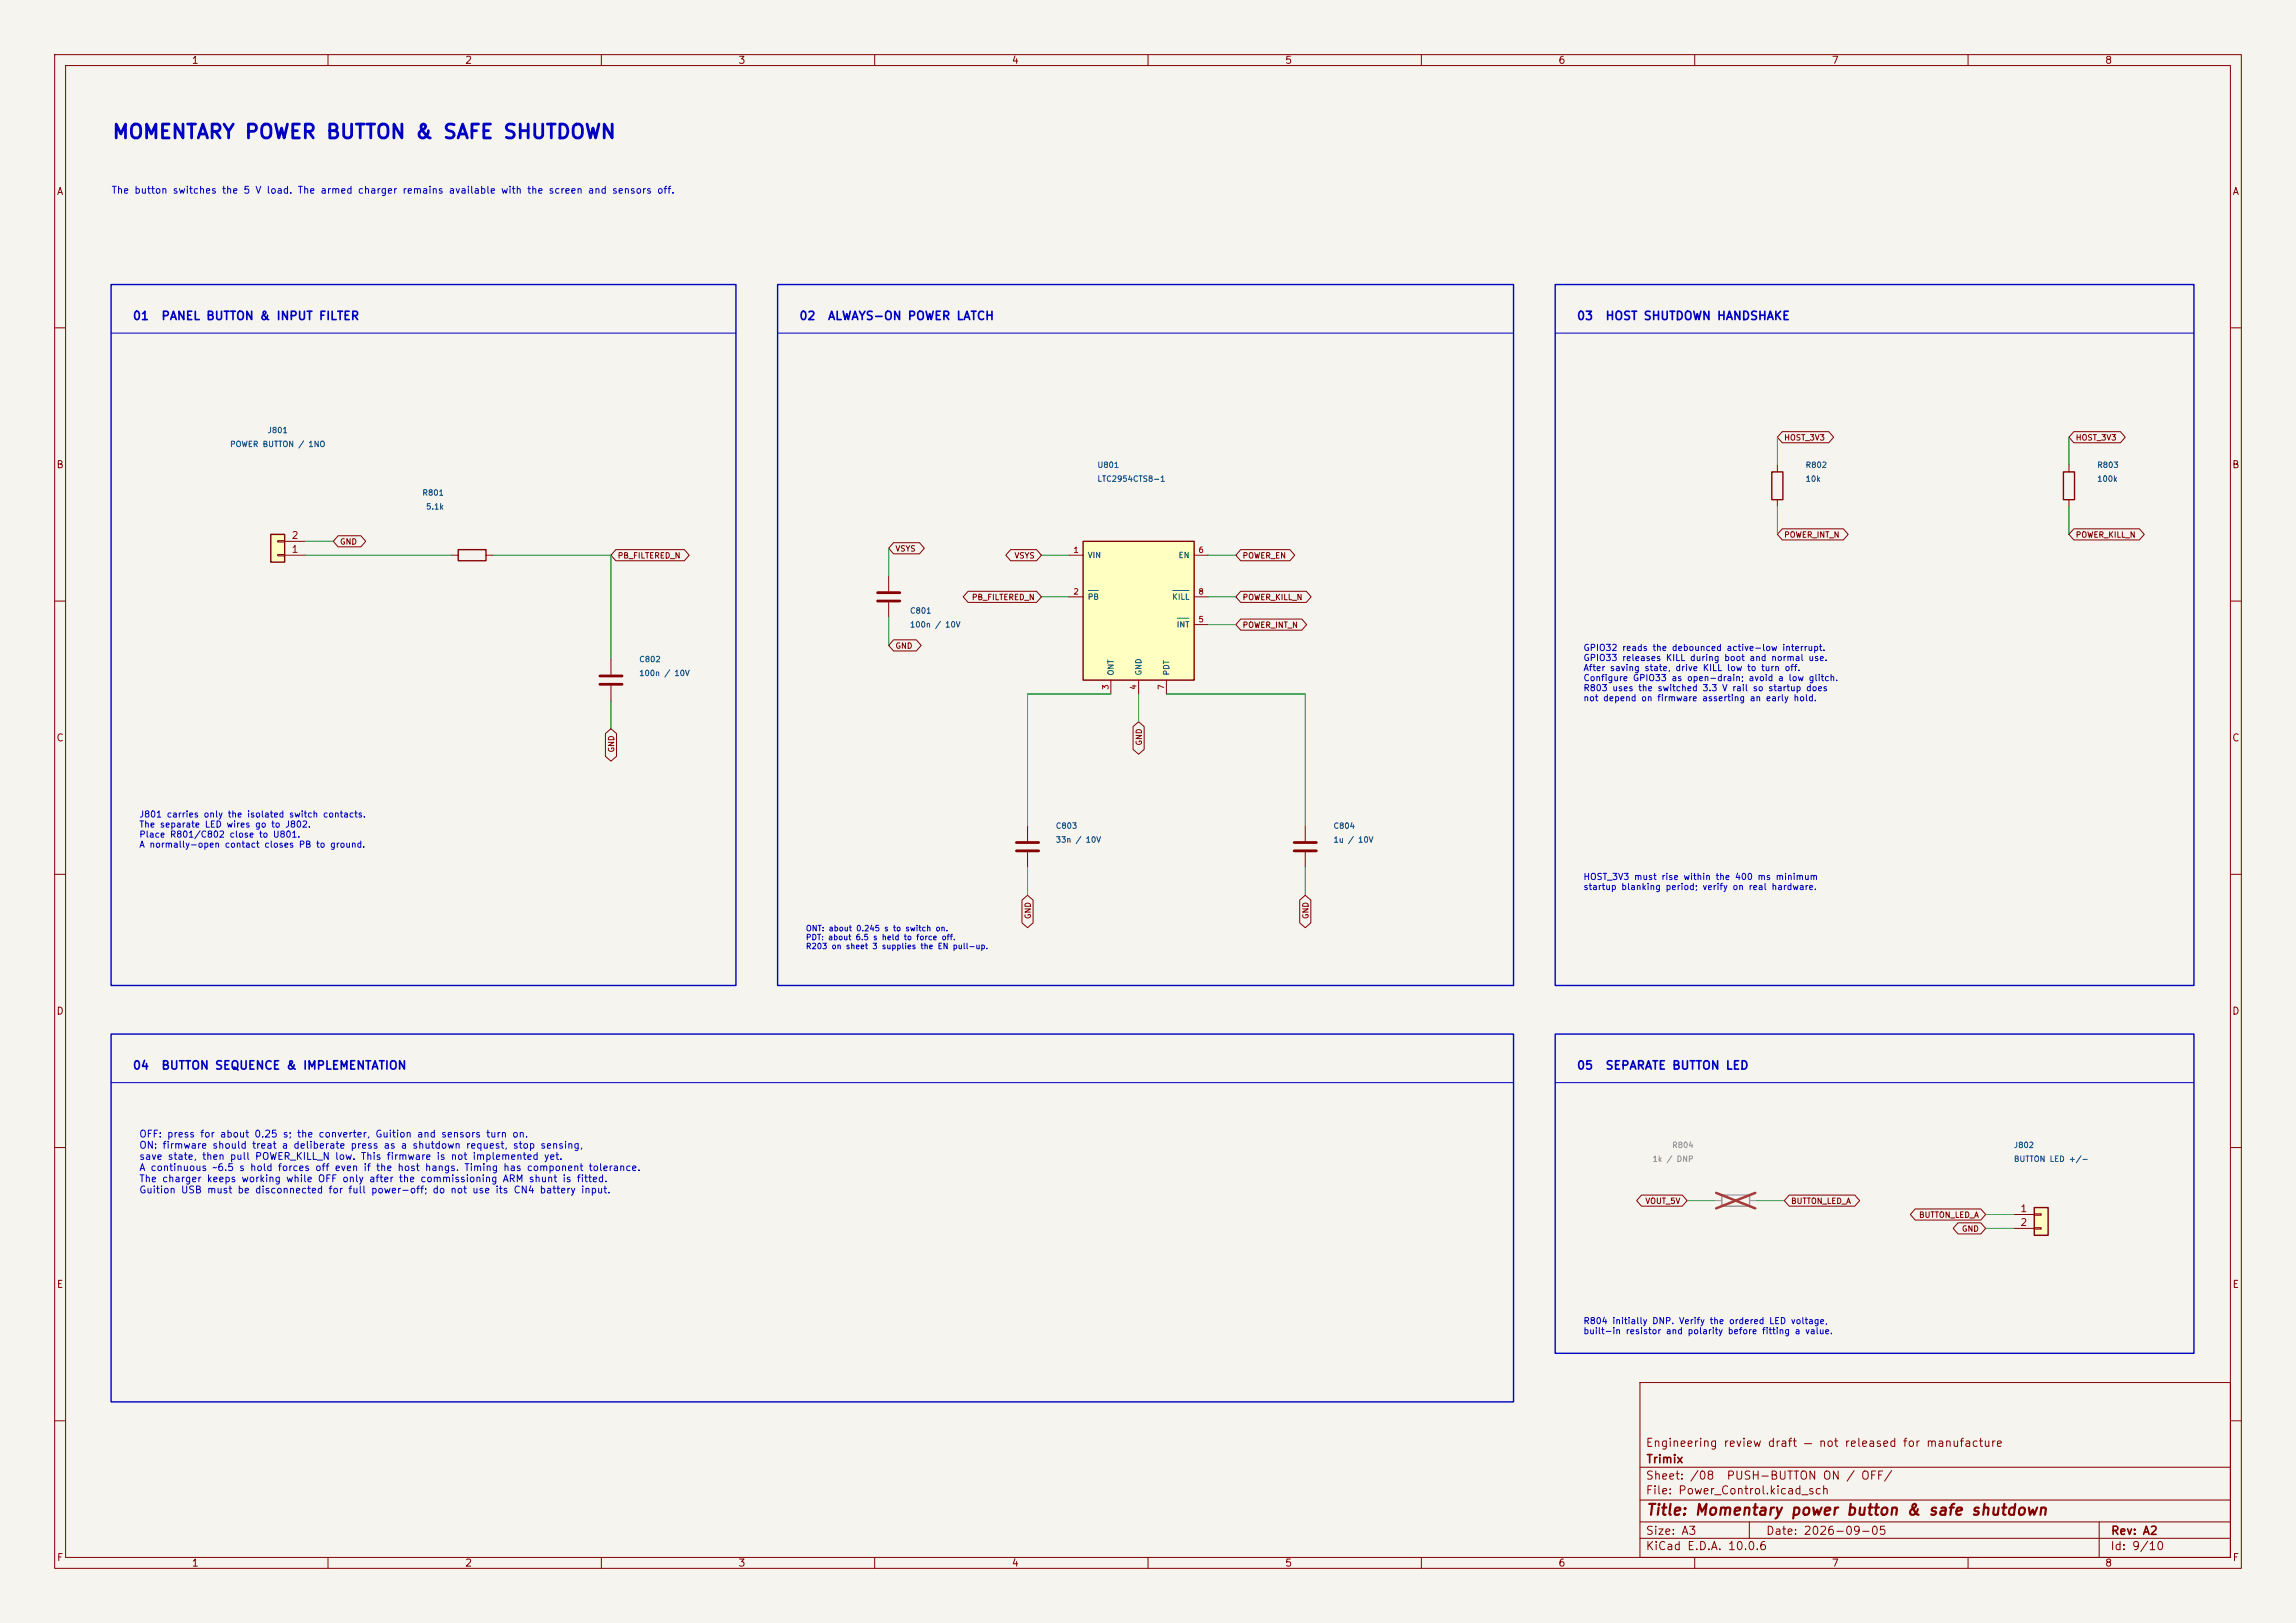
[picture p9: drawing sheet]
<svg xmlns="http://www.w3.org/2000/svg" width="420mm" height="297mm" viewBox="0 0 420 297" stroke-linecap="round" stroke-linejoin="round" font-family="sans-serif">
<defs><g id="words">
<text font-size="2.5" fill="#0000c2" x="20.4" y="26">MOMENTARY POWER BUTTON &amp; SAFE SHUTDOWN</text>
<text font-size="2" fill="#840000" x="301" y="277.8">Title: Momentary power button &amp; safe shutdown</text>
<g font-size="1.5" fill="#0000c2">
<text x="24.2" y="58.9">01</text>
<text x="29.4" y="58.9">PANEL BUTTON &amp; INPUT FILTER</text>
<text x="146.1" y="58.9">02</text>
<text x="151.3" y="58.9">ALWAYS-ON POWER LATCH</text>
<text x="288.3" y="58.9">03</text>
<text x="293.6" y="58.9">HOST SHUTDOWN HANDSHAKE</text>
<text x="24.2" y="196.1">04</text>
<text x="29.4" y="196.1">BUTTON SEQUENCE &amp; IMPLEMENTATION</text>
<text x="288.3" y="196.1">05</text>
<text x="293.6" y="196.1">SEPARATE BUTTON LED</text>
</g>
<g font-size="1.5" fill="#840000">
<text x="300.9" y="265.1">Engineering review draft — not released for manufacture</text>
<text x="301" y="268.1">Trimix</text>
<text x="300.9" y="273.8">File: Power_Control.kicad_sch</text>
<text x="300.9" y="271.1">Sheet: /08</text>
<text x="315.7" y="271.1">PUSH-BUTTON ON / OFF/</text>
<text x="300.9" y="281.2">Size: A3</text>
<text x="322.9" y="281.2">Date: 2026-09-05</text>
<text x="386" y="281.2">Rev: A2</text>
<text x="300.9" y="284">KiCad E.D.A. 10.0.6</text>
<text x="385.9" y="284">Id: 9/10</text>
</g>
<g font-size="1.3" fill="#840000">
<text x="35" y="12">1</text>
<text x="85" y="12">2</text>
<text x="135" y="12">3</text>
<text x="185" y="12">4</text>
<text x="235" y="12">5</text>
<text x="285" y="12">6</text>
<text x="335" y="12">7</text>
<text x="385" y="12">8</text>
<text x="10.3" y="36">A</text>
<text x="408.3" y="36">A</text>
<text x="10.2" y="86">B</text>
<text x="408.2" y="86">B</text>
<text x="10.2" y="136">C</text>
<text x="408.2" y="136">C</text>
<text x="10.2" y="186">D</text>
<text x="408.2" y="186">D</text>
<text x="10.3" y="236">E</text>
<text x="408.3" y="236">E</text>
<text x="10.3" y="286">F</text>
<text x="35" y="287">1</text>
<text x="85" y="287">2</text>
<text x="135" y="287">3</text>
<text x="185" y="287">4</text>
<text x="235" y="287">5</text>
<text x="285" y="287">6</text>
<text x="335" y="287">7</text>
<text x="385" y="287">8</text>
<text x="408.3" y="286">F</text>
</g>
<g font-size="1.3" fill="#0000c2">
<text x="20.3" y="35.7">The button switches the 5 V load. The armed charger remains available with the screen and sensors off.</text>
<text x="25.4" y="208.5">OFF: press for about 0.25 s; the converter, Guition and sensors turn on.</text>
<text x="25.4" y="210.5">ON: firmware should treat a deliberate press as a shutdown request, stop sensing,</text>
<text x="25.4" y="212.6">save state, then pull POWER_KILL_N low. This firmware is not implemented yet.</text>
<text x="25.4" y="214.6">A continuous ~6.5 s hold forces off even if the host hangs. Timing has component tolerance.</text>
<text x="25.4" y="216.6">The charger keeps working while OFF only after the commissioning ARM shunt is fitted.</text>
<text x="25.4" y="218.7">Guition USB must be disconnected for full power-off; do not use its CN4 battery input.</text>
</g>
<g font-size="1.3" fill="#a90000">
<text x="53.2" y="101.5">1</text>
<text x="53.2" y="98.9">2</text>
<text x="369.5" y="222.1">1</text>
<text x="369.5" y="224.7">2</text>
</g>
<g font-size="1.1" fill="#0000c2">
<text x="289.5" y="119.4">GPIO32 reads the debounced active-low interrupt.</text>
<text x="289.5" y="121.2">GPIO33 releases KILL during boot and normal use.</text>
<text x="289.5" y="123.1">After saving state, drive KILL low to turn off.</text>
<text x="289.5" y="124.9">Configure GPIO33 as open-drain; avoid a low glitch.</text>
<text x="289.5" y="126.8">R803 uses the switched 3.3 V rail so startup does</text>
<text x="289.5" y="128.6">not depend on firmware asserting an early hold.</text>
<text x="25.4" y="149.9">J801 carries only the isolated switch contacts.</text>
<text x="25.4" y="151.7">The separate LED wires go to J802.</text>
<text x="25.4" y="153.6">Place R801/C802 close to U801.</text>
<text x="25.4" y="155.4">A normally-open contact closes PB to ground.</text>
<text x="289.5" y="161.3">HOST_3V3 must rise within the 400 ms minimum</text>
<text x="289.5" y="163.1">startup blanking period; verify on real hardware.</text>
<text x="289.5" y="242.6">R804 initially DNP. Verify the ordered LED voltage,</text>
<text x="289.5" y="244.4">built-in resistor and polarity before fitting a value.</text>
</g>
<g font-size="1" fill="#006464">
<text x="42" y="82">POWER BUTTON / 1NO</text>
<text x="48.9" y="79.5">J801</text>
<text x="200.6" y="85.9">U801</text>
<text x="200.6" y="88.4">LTC2954CTS8-1</text>
<text x="330.2" y="85.9">R802</text>
<text x="330.2" y="88.4">10k</text>
<text x="383.5" y="85.9">R803</text>
<text x="383.5" y="88.4">100k</text>
<text x="77.2" y="90.9">R801</text>
<text x="77.8" y="93.5">5.1k</text>
<text x="198.9" y="102.4">VIN</text>
<text x="215.5" y="102.4">EN</text>
<text x="166.4" y="112.5">C801</text>
<text x="198.9" y="110">PB</text>
<text x="214.3" y="110">KILL</text>
<text x="166.4" y="115.1">100n / 10V</text>
<text x="215.2" y="115.1">INT</text>
<text x="116.8" y="121.4">C802</text>
<text x="116.8" y="124">100n / 10V</text>
<text x="204" y="123.7" transform="rotate(-90 204 123.7)">ONT</text>
<text x="209" y="123.7" transform="rotate(-90 209 123.7)">GND</text>
<text x="214.1" y="123.7" transform="rotate(-90 214.1 123.7)">PDT</text>
<text x="193" y="151.9">C803</text>
<text x="193" y="154.4">33n / 10V</text>
<text x="243.8" y="151.9">C804</text>
<text x="243.8" y="154.4">1u / 10V</text>
<text x="368.3" y="210.3">J802</text>
<text x="368.3" y="212.9">BUTTON LED +/-</text>
</g>
<g font-size="1" fill="#840000">
<text x="326.3" y="80.9">HOST_3V3</text>
<text x="379.6" y="80.9">HOST_3V3</text>
<text x="62.1" y="99.9">GND</text>
<text x="163.7" y="101.2">VSYS</text>
<text x="326.3" y="98.6">POWER_INT_N</text>
<text x="379.6" y="98.6">POWER_KILL_N</text>
<text x="112.9" y="102.4">PB_FILTERED_N</text>
<text x="185.5" y="102.4">VSYS</text>
<text x="227.2" y="102.4">POWER_EN</text>
<text x="177.7" y="110.1">PB_FILTERED_N</text>
<text x="227.2" y="110.1">POWER_KILL_N</text>
<text x="163.7" y="119">GND</text>
<text x="227.2" y="115.1">POWER_INT_N</text>
<text x="112.6" y="137.8" transform="rotate(-90 112.6 137.8)">GND</text>
<text x="209.1" y="136.5" transform="rotate(-90 209.1 136.5)">GND</text>
<text x="188.8" y="168.3" transform="rotate(-90 188.8 168.3)">GND</text>
<text x="239.6" y="168.3" transform="rotate(-90 239.6 168.3)">GND</text>
<text x="300.9" y="220.6">VOUT_5V</text>
<text x="327.5" y="220.6">BUTTON_LED_A</text>
<text x="350.9" y="223.1">BUTTON_LED_A</text>
<text x="358.8" y="225.6">GND</text>
</g>
<g font-size="1" fill="#a90000">
<text x="196.3" y="101.4">1</text>
<text x="219.1" y="101.4">6</text>
<text x="196.3" y="109">2</text>
<text x="219.1" y="109">8</text>
<text x="219.1" y="114.1">5</text>
<text x="203" y="126.3" transform="rotate(-90 203 126.3)">3</text>
<text x="208.1" y="126.3" transform="rotate(-90 208.1 126.3)">4</text>
<text x="213.2" y="126.3" transform="rotate(-90 213.2 126.3)">7</text>
</g>
<g font-size="1" fill="#0000c2">
<text x="147.3" y="170.7">ONT: about 0.245 s to switch on.</text>
<text x="147.3" y="172.3">PDT: about 6.5 s held to force off.</text>
<text x="147.3" y="173.9">R203 on sheet 3 supplies the EN pull-up.</text>
</g>
<g font-size="1" fill="#939391">
<text x="302.2" y="212.9">1k / DNP</text>
<text x="305.8" y="210.3">R804</text>
</g>
</g></defs>
<path d="M0 0h420v297h-420z" fill="#f5f4ef" stroke="#f5f4ef" stroke-width=".18"/>
<g fill="none" stroke="#840000" stroke-width=".18">
<path d="M10 10h400v277h-400zM12 12h396v273h-396zM60 10v2M110 10v2M160 10v2M210 10v2M260 10v2M310 10v2M360 10v2M10 60h2M408 60h2M10 110h2"/>
<path d="M82.5 101.6h1.3M88.9 101.6h1.3M408 110h2M111.8 120.7v2.7M111.8 125.5v2.8M10 160h2M238.8 151.1v2.8M238.8 156v2.8M408 160h2M10 210h2M408 210h2M300 253h108v32h-108z"/>
<path d="M10 260h2M300 278.5h108M300 274.5h108M300 268.5h108M320 278.5v3M384 278.5v6.5M408 260h2M60 285v2M110 285v2M160 285v2M210 285v2M260 285v2"/>
<path d="M300 281.5h108M310 285v2M360 285v2"/>
</g>
<path d="M109.7 123.7h4.1M109.7 125.2h4.1M236.7 154.2h4.1M236.7 155.7h4.1" fill="none" stroke="#840000" stroke-width=".51"/>
<path d="M83.8 100.6h5.1v2h-5.1z" fill="none" stroke="#840000" stroke-width=".25"/>
<path d="M49.5 97.8h2.6v5.1h-2.6z" fill="#ffffc2"/>
<path d="M49.5 97.8h2.6v5.1h-2.6z" fill="none" stroke="#840000" stroke-width=".25"/>
<path d="M50.8 98.9h1.3v.3h-1.3zM52.1 99.1h3.8M50.8 101.5h1.3v.2h-1.3zM52.1 101.6h3.8" fill="none" stroke="#840000" stroke-width=".18"/>
<path d="M372.1 221h2.5v5.1h-2.5z" fill="#ffffc2"/>
<path d="M372.1 221h2.5v5.1h-2.5z" fill="none" stroke="#840000" stroke-width=".25"/>
<path d="M368.3 222.2h3.8M368.3 224.8h3.8M372.1 222.1h1.3v.3h-1.3zM372.1 224.7h1.3v.2h-1.3z" fill="none" stroke="#840000" stroke-width=".18"/>
<path d="M315 218.7h5v2h-5z" fill="none" stroke="#9c9b98" stroke-width=".25"/>
<path d="M313.7 219.7h1.3M320 219.7h1.3" fill="none" stroke="#9c9b98" stroke-width=".18"/>
<path d="M313.9 218.3l7.2 2.8M321.1 218.3l-7.2 2.8" fill="none" stroke="#e12e31" stroke-width=".46"/>
<path d="M198.1 99.1h20.3v25.4h-20.3z" fill="#ffffc2"/>
<path d="M198.1 99.1h20.3v25.4h-20.3zM324.1 86.4h2v5h-2zM377.4 86.4h2.1v5h-2.1z" fill="none" stroke="#840000" stroke-width=".25"/>
<g fill="none" stroke="#840000" stroke-width=".18">
<path d="M326 79h8.5l.9 1-.9 1h-8.5l-.9-1zM379.3 79h8.6l.9 1-.9 1h-8.6l-.8-1zM61.8 98h4.2l.9 1.1-.9 1h-4.2l-.8-1zM163.4 99.3h4.8l.9 1-.9 1h-4.8l-.8-1zM325.1 85.1v1.3M325.1 91.4v1.3M326 96.8h11.2l.9 1-.9 1h-11.2l-.9-1zM378.5 85.1v1.3M378.5 91.4v1.3M379.3 96.8h12.1l.8 1-.8 1h-12.1l-.8-1zM112.6 100.6h12.6l.9 1-.9 1h-12.6l-.8-1zM162.6 105.4v2.8"/>
<path d="M162.6 110.2v2.8M163.4 117.1h4.2l.9 1-.9 1h-4.2l-.8-1zM177.1 108.2h12.5l.9 1-.9 1h-12.5l-.9-1zM184.9 100.6h4.7l.9 1-.9 1h-4.7l-.9-1zM195.6 101.6h2.5M195.6 109.2h2.5M218.4 101.6h2.6M218.4 109.2h2.6M218.4 114.3h2.6M226.9 113.3h11.2l.9 1-.9 1h-11.2l-.8-1zM226.9 100.6h9.1l.8 1-.8 1h-9.1l-.8-1zM226.9 108.2h12.1l.8 1-.8 1h-12.1l-.8-1z"/>
<path d="M110.7 134.2l1.1-.8 1 .8v4.2l-1 .9-1.1-.9zM203.2 124.5v2.5M207.3 133l1-.9 1 .9v4.1l-1 .9-1-.9zM208.3 124.5v2.5M213.4 124.5v2.5M188 151.1v2.8M188 156v2.8M186.9 164.7l1.1-.9 1 .9v4.2l-1 .9-1.1-.9zM237.7 164.7l1.1-.9 1 .9v4.2l-1 .9-1.1-.9zM300.3 218.7h7.4l.9 1-.9 1h-7.4l-.9-1zM327.3 218.7h12l.9 1-.9 1h-12l-.9-1zM350.3 221.2h12l.9 1-.9 1.1h-12l-.9-1.1z"/>
<path d="M358.2 223.8h4.1l.9 1-.9 1h-4.1l-.9-1z"/>
</g>
<path d="M199.1 108.1h1.8M214.5 108.1h3M215.4 113.1h2.1" fill="none" stroke="#006464" stroke-width=".18"/>
<path d="M160.5 108.5h4.1M160.5 110h4.1M185.9 154.2h4.1M185.9 155.7h4.1" fill="none" stroke="#840000" stroke-width=".51"/>
<path d="M20.3 61h114.3M142.2 61h134.7M284.5 61h116.8M20.3 198.1h256.6M284.5 198.1h116.8" fill="none" stroke="#0000c2" stroke-width=".18"/>
<g fill="none" stroke="#009600" stroke-width=".18">
<path d="M55.9 99.1h5.1M325.1 80v5.1M325.1 92.7v5.1M378.5 80v5.1M378.5 92.7v5.1M55.9 101.6h26.6M90.2 101.6h21.6v19.1M162.6 100.3v5.1M162.6 113v5.1M190.5 101.6h5.1M190.5 109.2h5.1M221 101.6h5.1"/>
<path d="M221 109.2h5.1M221 114.3h5.1M111.8 128.3v5.1M203.2 127h-15.2v24.1M208.3 127v5.1M213.4 127h25.4v24.1M188 158.8v5M238.8 158.8v5M308.6 219.7h5.1M321.3 219.7h5.1M363.2 224.8h5.1M363.2 222.2h5.1"/>
</g>
<path d="M20.3 52.1h114.3v128.2h-114.3zM142.2 52.1h134.7v128.2h-134.7zM284.5 52.1h116.8v128.2h-116.8zM20.3 189.2h256.6v67.3h-256.6zM284.5 189.2h116.8v58.4h-116.8z" fill="none" stroke="#0000c2" stroke-width=".25"/>
<use href="#words"/>
</svg>
